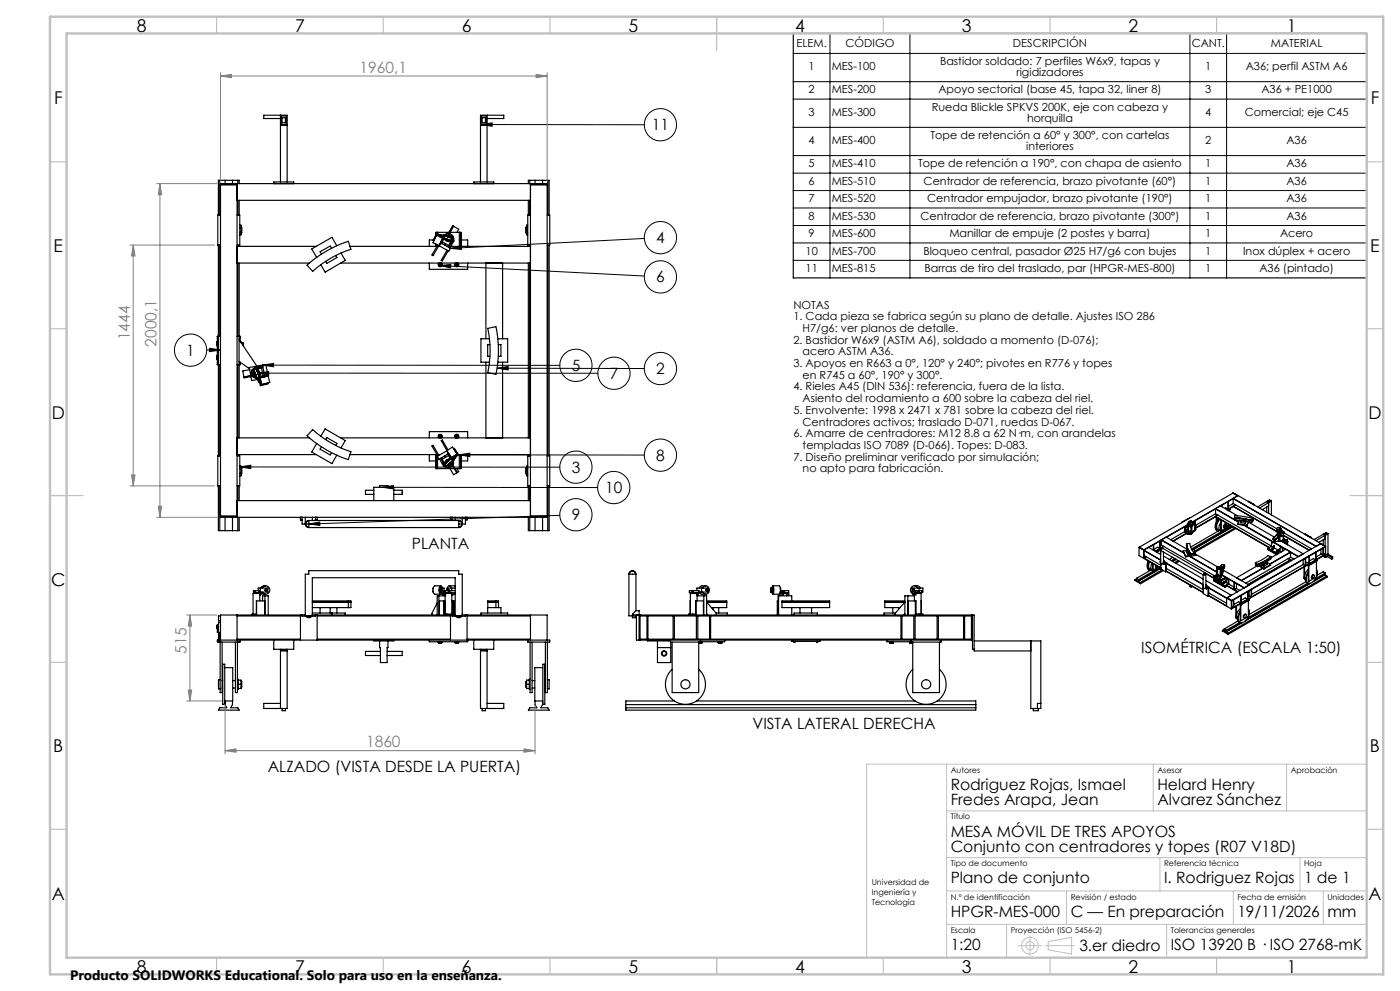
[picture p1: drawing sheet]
<svg xmlns="http://www.w3.org/2000/svg" width="420mm" height="297mm" viewBox="0 0 420 297" stroke-linecap="round" stroke-linejoin="round" font-family="sans-serif">
<defs><g id="words">
<g font-size="5.3">
<text x="41" y="9.5">8</text>
<text x="88.5" y="9.5">7</text>
<text x="138.5" y="9.5">6</text>
<text x="188.5" y="9.5">5</text>
<text x="238.5" y="9.5">4</text>
<text x="288.5" y="9.5">3</text>
<text x="338.5" y="9.5">2</text>
<text x="386" y="9.5">1</text>
<text x="16.2" y="31.3">F</text>
<text x="411.2" y="31.3">F</text>
<text x="16.1" y="75.5">E</text>
<text x="411.1" y="75.5">E</text>
<text x="15.5" y="125.5">D</text>
<text x="410.5" y="125.5">D</text>
<text x="15.4" y="175.5">C</text>
<text x="410.4" y="175.5">C</text>
<text x="16" y="225.5">B</text>
<text x="411" y="225.5">B</text>
<text x="15.5" y="269.8">A</text>
<text x="410.5" y="269.8">A</text>
<text x="41" y="291.5">8</text>
<text x="88.5" y="291.5">7</text>
<text x="138.5" y="291.5">6</text>
<text x="188.5" y="291.5">5</text>
<text x="238.5" y="291.5">4</text>
<text x="288.5" y="291.5">3</text>
<text x="338.5" y="291.5">2</text>
<text x="386" y="291.5">1</text>
</g>
<g font-size="4.7" fill="#808080">
<text x="107.9" y="21.8">1960,1</text>
<text x="39" y="101.9" transform="rotate(-90 39 101.9)">1444</text>
<text x="47" y="103.9" transform="rotate(-90 47 103.9)">2000,1</text>
<text x="56" y="195.9" transform="rotate(-90 56 195.9)">515</text>
<text x="109.8" y="223.9">1860</text>
</g>
<g font-size="4.7">
<text x="195.6" y="39.1">11</text>
<text x="196.9" y="72.9">4</text>
<text x="196.9" y="84.7">6</text>
<text x="55.9" y="106.6">1</text>
<text x="171.5" y="111.2">5</text>
<text x="182.9" y="113.5">7</text>
<text x="196.9" y="112.1">2</text>
<text x="171.5" y="141.7">3</text>
<text x="196.9" y="138.1">8</text>
<text x="181.6" y="147.8">10</text>
<text x="171.5" y="156">9</text>
<text x="123.5" y="164.5">PLANTA</text>
<text x="342.4" y="195.6">ISOMÉTRICA (ESCALA 1:50)</text>
<text x="225.7" y="218.3">VISTA LATERAL DERECHA</text>
<text x="80.3" y="231.5">ALZADO (VISTA DESDE LA PUERTA)</text>
<text x="285.2" y="236.7">Rodriguez Rojas, Ismael</text>
<text x="347.2" y="236.7">Helard Henry</text>
<text x="285.2" y="241.3">Fredes Arapa, Jean</text>
<text x="347.2" y="241.3">Alvarez Sánchez</text>
<text x="285.2" y="250.7">MESA MÓVIL DE TRES APOYOS</text>
<text x="285.2" y="255.3">Conjunto con centradores y topes (R07 V18D)</text>
<text x="285.2" y="264.7">Plano de conjunto</text>
<text x="349.2" y="264.7">I. Rodriguez Rojas</text>
<text x="391.2" y="264.7">1 de 1</text>
<text x="285.2" y="274.7">HPGR-MES-000</text>
<text x="321.2" y="274.7">C — En preparación</text>
<text x="371.2" y="274.7">19/11/2026</text>
<text x="398.2" y="274.9">mm</text>
<text x="285.2" y="284.7">1:20</text>
<text x="323.8" y="284.9">3.er diedro</text>
<text x="351.2" y="284.7">ISO 13920 B · ISO 2768-mK</text>
</g>
<text font-size="4.1" x="21" y="293.7">Producto SOLIDWORKS Educational. Solo para uso en la enseñanza.</text>
<g font-size="3.3">
<text x="238.9" y="14.2">ELEM.</text>
<text x="253.7" y="14.2">CÓDIGO</text>
<text x="303.9" y="14.2">DESCRIPCIÓN</text>
<text x="357.5" y="14.2">CANT.</text>
<text x="381.2" y="14.2">MATERIAL</text>
<text x="242.6" y="21.1">1</text>
<text x="249.5" y="21.1">MES-100</text>
<text x="282" y="19.5">Bastidor soldado: 7 perfiles W6x9, tapas y</text>
<text x="304.9" y="22.7">rigidizadores</text>
<text x="361.6" y="21.1">1</text>
<text x="373.7" y="21.1">A36; perfil ASTM A6</text>
<text x="242.6" y="28">2</text>
<text x="249.5" y="28">MES-200</text>
<text x="281.5" y="28">Apoyo sectorial (base 45, tapa 32, liner 8)</text>
<text x="361.6" y="28">3</text>
<text x="378.4" y="28">A36 + PE1000</text>
<text x="242.6" y="34.8">3</text>
<text x="249.5" y="34.8">MES-300</text>
<text x="279.5" y="33.2">Rueda Blickle SPKVS 200K, eje con cabeza y</text>
<text x="361.6" y="34.8">4</text>
<text x="373.4" y="34.8">Comercial; eje C45</text>
<text x="279.2" y="41.7">Tope de retención a 60° y 300°, con cartelas</text>
<text x="308.1" y="36.4">horquilla</text>
<text x="242.6" y="43.3">4</text>
<text x="249.5" y="43.3">MES-400</text>
<text x="307.8" y="44.9">interiores</text>
<text x="361.6" y="43.3">2</text>
<text x="385.9" y="43.3">A36</text>
<text x="242.6" y="50.1">5</text>
<text x="249.5" y="50.1">MES-410</text>
<text x="275.5" y="50.1">Tope de retención a 190°, con chapa de asiento</text>
<text x="361.6" y="50.1">1</text>
<text x="385.9" y="50.1">A36</text>
<text x="242.6" y="55.4">6</text>
<text x="249.5" y="55.4">MES-510</text>
<text x="277.1" y="55.4">Centrador de referencia, brazo pivotante (60°)</text>
<text x="361.6" y="55.4">1</text>
<text x="385.9" y="55.4">A36</text>
<text x="242.6" y="60.6">7</text>
<text x="242.6" y="65.8">8</text>
<text x="249.5" y="60.6">MES-520</text>
<text x="249.5" y="65.8">MES-530</text>
<text x="276.2" y="65.8">Centrador de referencia, brazo pivotante (300°)</text>
<text x="278.2" y="60.6">Centrador empujador, brazo pivotante (190°)</text>
<text x="361.6" y="60.6">1</text>
<text x="361.6" y="65.8">1</text>
<text x="385.9" y="60.6">A36</text>
<text x="385.9" y="65.8">A36</text>
<text x="242.6" y="71.1">9</text>
<text x="249.5" y="71.1">MES-600</text>
<text x="284.8" y="71.1">Manillar de empuje (2 postes y barra)</text>
<text x="361.6" y="71.1">1</text>
<text x="384" y="71.1">Acero</text>
<text x="241.7" y="76.3">10</text>
<text x="249.5" y="76.3">MES-700</text>
<text x="277" y="76.3">Bloqueo central, pasador Ø25 H7/g6 con bujes</text>
<text x="361.6" y="76.3">1</text>
<text x="372.9" y="76.3">Inox dúplex + acero</text>
<text x="241.7" y="81.5">11</text>
<text x="249.5" y="81.5">MES-815</text>
<text x="277.3" y="81.5">Barras de tiro del traslado, par (HPGR-MES-800)</text>
<text x="361.6" y="81.5">1</text>
<text x="377.8" y="81.5">A36 (pintado)</text>
<text x="238" y="92.5">NOTAS</text>
<text x="238" y="96">1. Cada pieza se fabrica según su plano de detalle. Ajustes ISO 286</text>
<text x="240.8" y="99.5">H7/g6: ver planos de detalle.</text>
<text x="238" y="103">2. Bastidor W6x9 (ASTM A6), soldado a momento (D-076);</text>
<text x="240.8" y="106.5">acero ASTM A36.</text>
<text x="238" y="110">3. Apoyos en R663 a 0°, 120° y 240°; pivotes en R776 y topes</text>
<text x="240.8" y="113.5">en R745 a 60°, 190° y 300°.</text>
<text x="238" y="117">4. Rieles A45 (DIN 536): referencia, fuera de la lista.</text>
<text x="238" y="124">5. Envolvente: 1998 x 2471 x 781 sobre la cabeza del riel.</text>
<text x="240.8" y="120.5">Asiento del rodamiento a 600 sobre la cabeza del riel.</text>
<text x="238" y="131">6. Amarre de centradores: M12 8.8 a 62 N·m, con arandelas</text>
<text x="240.8" y="127.5">Centradores activos; traslado D-071, ruedas D-067.</text>
<text x="240.8" y="134.5">templadas ISO 7089 (D-066). Topes: D-083.</text>
<text x="238" y="138">7. Diseño preliminar verificado por simulación;</text>
<text x="240.8" y="141.5">no apto para fabricación.</text>
</g>
<g font-size="2.4">
<text x="285.2" y="231.6">Autores</text>
<text x="347.2" y="231.6">Asesor</text>
<text x="387.2" y="231.6">Aprobación</text>
<text x="285.2" y="245.6">Título</text>
<text x="285.2" y="259.6">Tipo de documento</text>
<text x="349.2" y="259.6">Referencia técnica</text>
<text x="391.2" y="259.6">Hoja</text>
<text x="261.5" y="265.3">Universidad de</text>
<text x="261.5" y="268.3">Ingeniería y</text>
<text x="285.2" y="269.6">N.º de identificación</text>
<text x="321.2" y="269.6">Revisión / estado</text>
<text x="371.2" y="269.6">Fecha de emisión</text>
<text x="398.2" y="269.6">Unidades</text>
<text x="261.5" y="271.3">Tecnología</text>
<text x="285.2" y="279.6">Escala</text>
<text x="303.2" y="279.6">Proyección (ISO 5456-2)</text>
<text x="351.2" y="279.6">Tolerancias generales</text>
</g>
</g></defs>
<g fill="none" stroke="#000" stroke-width=".35">
<path d="M238 10h172v73.3h-172zM84.1 35.5h-5v-1h7v20M84.1 34.5v20M84.1 37.5h2M84.3 34.7h1.6v2.6h-1.6zM84.6 35.3h1v1.5h-1zM144.1 37.5h2M144.3 34.7h1.6v2.6h-1.6zM144.6 35.3h1v1.5h-1zM146.1 35.5h5v-1h-7v20M146.1 34.5v20M65.9 54v10.4"/>
<path d="M66.1 55.3h5M67.5 54v1M69.7 54v1M71.1 55v100M71.3 54v1M71.8 55v-1h-6.3v10.4M82.1 55v-.5h6v.5M142.1 55v-.5h6v.5M158.5 55v-1h6.2v10.4M158.9 54v1M159.1 55v100M159.1 55.3h5"/>
<path d="M160.5 54v1M162.8 54v1M164.3 54v10.4M65.5 73.4v27.4M65.9 73.4v27.4M66.1 64.4h-.8v9h.8M71.1 64.4h.8v9h-.8M71.1 78.8h21.8M71.1 73.8h23.8M71.1 60h88M71.3 60v4.4M71.3 73.4v.4"/>
<path d="M71.3 78.8v22M71.8 60v4.4M71.8 73.4v.4M71.8 78.8v22M71.9 67.5h.4v2.9h-.4M71.9 68.2h.4M71.9 69.7h.4M72.3 68.1h.2v1.7h-.2M92.1 79.5a34.5 34.5 0 0 1 12.4-7.2l.8 2.4a31.1 31.1 0 0 0-11.5 6.6zM99.5 74.4l-.4-.7-3.1 1.8 .4 .7M100.7 76.6l.4 .6-3.1 1.7-.3-.6M101 73.7l-1.4-2.6-6.1 3.5 1.5 2.5"/>
<path d="M102.2 78.8h56.9M102.3 75.8l1.3 2.2-6.1 3.6-1.3-2.3M105 73.8h26.1M128.8 78.8v1.9h11.5v-1.9M130 71.9h-1.2v1.9M130.2 71.9h.1M130.3 71.8h.1M130.5 71.4h.1M130.8 70.3v-.7h7.5v4.2M130.8 70.8v.1M130.8 73.2v.6M131 70.5l1.8 .9-1.1 2.2-1.8-.9z"/>
<path d="M131 69.9l2.2 1.1-1 2.2-.2-.1 1-1.9-2-1-.9 1.9-.2-.1zM131.1 69.6l-.3 .4M131.3 69.6v.5M131.3 70.3v.3M131.3 73.4v.1M131.3 73.4l-1.7 3 .3 .2 1.8-3M131.6 73.8h.5M131.7 78.8a.6 .6 0 0 0-.1 .9 .6 .6 0 0 0 .9 0 .6 .6 0 0 0-.1-.9M132 78.8l-.4 .3v.5l.4 .3 .5-.3v-.5l-.4-.3M132 70.7l-.1 .2 1 .4M132.1 70.5l.1-.2 4 1.3-.3 .7M132.2 72.7h.1"/>
<path d="M132.4 72.3h.1M132.4 72.8l2.7 1.6-.5 .9-2.9-1.7M132.6 71.2l-.1 .1M132.8 72.5l-.3 .4M133 70.6l.1-.2 .2 .3M133 71.5l.1 .2M133.1 71.3l2.8 1M133.2 71.4l-.6 1 2 1.2 .6-1M133.3 71.5l.5 .1-.1 .3-.5-.1zM133.5 71.5h.1M133.6 70.8l.5-.9 2 1.1-.3 .5M133.6 71.9l.8 .5h.5l.4-.3"/>
<path d="M133.6 73l-.2 .4M133.8 70.8a.99 .99 0 0 1 1.1-.3 .99 .99 0 0 1 .6 .9M133.8 71.5v.1M133.8 71.7l.5 .5 .7-.2-.2 .2 .6 .6 .5-.5M134 70.9l.8-.2 .5 .6M134 70l-.7 .5M134.1 71.6l.2 .3h.5l-.7-.3M134.1 75l-1.7 3 .3 .2 1.7-3M134.1 73.8h.7M134.2 70l1 .1 .8 .9M134.3 71l.4-.1 .3 .3M134.5 70l1.3-2.3 .2 .1-1.3 2.2"/>
<path d="M135 69.6l1.1-1.8 1.5 .9-.5 .9M135.2 73.8h23.9M135.3 72.7l-.3 .1M135.4 72.8l-.8 1.3M135.4 72.2l-.1 .2M135.7 71.7l-.1 .2M135.9 72.2v.1M136 71.2v.4M136 72.1l.2 .1-1.3 2.1M136.7 78.8a.6 .6 0 0 0-.1 .9 .6 .6 0 0 0 .9 0 .6 .6 0 0 0-.1-.9M137 78.8l-.4 .3v.5l.4 .3 .5-.3v-.5l-.4-.3M137.8 69.6v4.2"/>
<path d="M138 69.6l.3 .4M138.3 71.9h2v1.9M145.8 78.8v22.7M150.8 78.8v22.7M158 68.1h-.3v1.7h.3M158 68.2h.3M158 69.7h.3M158.3 67.5h-.3v2.9h.3M158.5 60v4.4M158.5 73.4v.4M158.5 78.8v52.4M158.9 60v4.4"/>
<path d="M158.9 73.4v.4M158.9 78.8v52.4M159.1 64.4h-.8v9h.8M164.1 64.4h.8v9h-.8M164.3 73.4v63.2M164.7 73.4v63.2M146.3 98.4l2.5-.5a33.3 33.3 0 0 1 0 14.3l-2.5-.5a31.4 31.4 0 0 0 0-13.3zM65 102.8h.4M65 103.3h.4M65 106.8h.4M65 107.3h.4M65.2 103.6v2.9"/>
<path d="M65.2 107.6v1.7h.9M65.2 100.9h.3M65.2 102.4h.3M65.2 109.2h.3M65.2 107.7h.3M65.4 102.5h-.4v1.1h.4M65.4 106.5h-.4v1.1h.4M65.5 109.3v27.3M65.5 102.4v1.2M65.5 106.4v1.2M65.5 100.8v8.5M65.9 109.3v27.3"/>
<path d="M66.1 100.8h-.9v1.7M71.1 100.8h1v1.5M71.3 109.3v21.9M71.7 100.9h.4M71.7 109.2h.4M71.7 108.3l3.2 2.3M71.7 101.8l5.3 7.9M71.7 100.8v8.5M71.8 109.3v21.9M72.1 108.5v.8h-1M72.2 102.5l.2 .3M72.4 102.8h.1"/>
<path d="M72.4 102.7h.5l-.1 .6M74.9 110.8l-2.1 .4 .4 1.8 2-.4M75.2 112.7l-2 .3v.2l2.1-.3M75.7 110.9l-.3 1 .6 1.1-.4-.5-.2-.6zM76 110.6l-.2 .2zM76.2 113.1l.7 .2zM76.2 110.7l-.6 .1 .4 2.3 1-.2M76.3 111a1.01 1.01 0 0 0-.3 1.1 1.01 1.01 0 0 0 .9 .7M76.3 111.3v.8l.5 .4M76.4 111.5l.3 .8M76.5 111.6l-.1 .3 .3 .4M76.5 111.5l-.1 .4 .3 .4"/>
<path d="M76.6 110.7h-.3M76.7 110.2h.1M76.7 110.2h.7l-.1 .9-.3-.1 .5 .3 .2 .5M76.7 110.2l-.7 .2 1.6 4.1 .2-.1M76.7 110.2l1.1 2.9M76.9 110.8l.7 .3 .3 .6M77.1 113.2h-.2l.1 .4h.2M77.1 111.3l.3 .5M77.2 110.6h-.3M77.4 110.3l.3 .2zM77.4 110.5l1.1-.2 .4 2.3-1.2 .2M77.4 111.8v.2"/>
<path d="M77.5 113.1l2.3-.5v.2l-2 .5 .5 2.1 2-.5 .1 .1-2.3 .6zM77.7 111.8l-.2 .5M77.7 111.8h.1M77.8 113l.3-.3zM77.9 113.2l.3 1-.2 .1M77.9 111.6l.3 .3-.2 .2-.4-.3zM77.9 112l-.3 .5M77.9 113.4h.2M78 113l-.2 .1M78 113.3l2.4-.6 .5 1.9-2.4 .6zM78.1 113.6h-.1M78.8 109.4l-4 .7 .7 3.9 1.8-.3"/>
<path d="M78.8 109.4l.6 3.3M78.8 109.4l1-.1 .6 3.4M78.8 109.6l-2.4 .5v.2M78.9 110l-1.5 .3M79 113h.1M79.4 112.9h.1M79.5 115h.1M79.9 114.9h.1M145.8 108.5v22.7M146.8 101.5h-2.5v7h2.5M147 103.3h-.7v3.5h.7M149.4 101.5h2.9v7h-2.9"/>
<path d="M149.5 103.3h.8v3.5h-.8M150.8 108.5v22.7M66.1 136.6h-.8v9h.8M71.1 136.6h.8v9h-.8M71.1 131.2h21.8M71.1 136.2h23.8M71.3 136.2v.4M71.8 136.2v.4M71.9 139.7h.4v2.9h-.4M93.8 128.8a32.5 32.5 0 0 0 11.5 6.6l-.8 2.4a34.5 34.5 0 0 1-12.4-7.2zM95 132.9l-1.5 2.6 6.1 3.5 1.4-2.6M96.2 130.7l1.3-2.2 6.1 3.5-1.3 2.3"/>
<path d="M96.4 133.9l-.4 .7 3.1 1.7 .4-.6M97.7 131.8l.3-.7 3.1 1.8-.4 .6M102.2 131.2h56.9M105 136.2h26.1M128.8 131.2v-1.8h11.5v1.8M128.8 136.2v1.9h2M130.8 136.2v4.2h7.5v-4.2M131.3 136.6v.1M131.3 137v3.4M131.6 136.2h.5M131.7 136.5l-1.8-3-.3 .2 1.7 3M131.7 131.2a.6 .6 0 0 1-.1-.9 .6 .6 0 0 1 .9 0 .6 .6 0 0 1-.1 .9"/>
<path d="M131.8 137.5l1.3 2.2 .1-.1M132 131.2l-.4-.2v-.5l.4-.3 .5 .3v.5l-.4 .2M132.2 137.3l.8 1.4M132.5 137.2l.3 .4M133.1 138.4l-.1 .3M133.3 138.8l.2 .3M133.4 136.7l.2 .4M133.6 139.3l.1 .3M133.7 139.9l.3 .1M134 138.6l.2-.3 .4-.2-.4 .2-.2 .3M134.1 135.1l1.6-1.1 1.4 2.1-1.7 1.1zM134.1 135.1l-2.9 1.7 .5 .9 2.7-1.6"/>
<path d="M134.1 136.2h.4M134.2 135.8l.2-.1 1.1 1.7 1.8-1.2-1.2-1.7 .2-.1 1.3 1.9-2.1 1.4zM134.4 134.9l-1.7-3-.3 .1 1.7 3.1M134.5 137.7l.4-.3 .2 .2-.4 .3zM134.5 136h.1M134.6 137.7a.98 .98 0 0 0-1 1.3M134.6 135.9l-.1 .1M134.7 137.9l-.7 .2-.2 .7-.1-.3-.8 .2 .3 .7M134.7 137.9h.1M134.9 136.3v.1M134.9 137.7l.1 .1M135 138.7l-.2 .4h-.3"/>
<path d="M135 137.2l.2 .1M135.2 137.5l-.6-1-2 1.2 .6 .9M135.3 138.5l-.2 .7-.8 .1M135.5 138.3a1.01 1.01 0 0 1-.3 1.1 1.01 1.01 0 0 1-1.1 .1M135.6 138.2l.5 .8-2 1.2-.3-.5M135.7 137v.1M135.7 139.5l1.3 2.2M135.9 139.3l1.3 2.3M135.9 138.1l.1 .8M136 139.1l-.8 .9-1 .1M136.1 137.7l.1 .2-.4 .1M136.3 134.8h.1"/>
<path d="M136.4 136.8l-.1-.1-.8 .6M136.6 137l.1 .2-3.1 2.7-.5-.5 2.2-1.9M136.6 135.2h.1M136.7 131.2a.6 .6 0 0 1-.1-.9 .6 .6 0 0 1 .9 0 .6 .6 0 0 1-.1 .9M136.8 136.2h.5M137 131.2l-.4-.2v-.5l.4-.3 .5 .3v.5l-.4 .2M137.6 136.2h21.5M137.8 136.2v4.2M140.3 136.2v1.9h-2M158.3 139.7h-.3v2.9h.3M158.5 136.2v.4M158.9 136.2v.4"/>
<path d="M159.1 136.6h-.8v9h.8M164.1 136.6h.8v9h-.8M65.5 145.6v13.4h6.3v-4M65.9 145.6v13.4M66.1 154.7h5M67.5 155v4M69.7 155v4M71.1 150h88M71.3 145.6v4.4M71.3 155v4M71.8 145.6v4.4M71.9 140.4h.4"/>
<path d="M71.9 141.8h.4M72.3 140.3h.2v1.7h-.2M90.1 155v.9h.5M90.6 155v2.1h1v-2.1M91.6 155h2.1M91.6 155h-25.5v-100h98v100h-25.4M91.7 157.1h.9M92.6 157.1v1M92.6 156v1.1M92.6 156a1.06 1.06 0 0 0-1 1.1 1.06 1.06 0 0 0 1 1M92.6 156.1a.9 .9 0 0 0-.9 .9 .9 .9 0 0 0 .9 .9M92.6 156h45"/>
<path d="M92.6 158.1h45M93.7 155v1M93.7 155h42.9M94.6 155v1M95.1 155v.9h-.5M112.1 146.9h-2.5v1.3h2.5M112.1 150v-4h6v4M113.9 146v-.4h2.5v.4M118.1 146.9h2.5v1.3h-2.5M130.8 140.2l.3 .2M135 140.4l1.1 1.9 .9-.6M135.1 155v.9h.5"/>
<path d="M135.6 155v1M136.6 155h2.1M136.6 155v1M137.1 140.4l.5 1-.4 .2M137.2 141.6l-.2 .1M137.6 157.1v1M137.6 156v1.1M137.6 156l.8 .3 .3 .8M137.6 156.1l.5 .2 .4 .8M137.6 157.1h.9M138.3 140.2l-.3 .2M138.5 157.1l-.4 .7-.5 .1"/>
<path d="M138.7 157.1l-.3 .7-.8 .3M138.7 155v2.1M139.6 155v2.1h-.9M140.1 155v.9h-.5M158 140.3h-.3v1.7h.3M158 140.4h.3M158 141.8h.3M158.5 145.6v4.4M158.9 145.6v4.4M158.9 155v4M159.1 154.7h5M160.5 155v4"/>
<path d="M162.8 155v4M164.3 145.6v13.4M164.7 145.6v13.4h-6.2v-4M354.5 156.6v.1M354.5 156.6h.1M355.4 159.2l.1 .1M355.4 159.3l.1 .2M355.4 157.9l.1 .9M355.4 159.2v.1M355.4 159.3l-4.2 2.5M355.5 159l.4 .1zM355.5 159v.5"/>
<path d="M355.5 159.5l1 .4-.2 .1M355.5 159.1l-.1 .1M355.6 157.7l.6 .4M355.8 159.6l.4 .2M355.9 159.9l.4 .2M355.9 158.9v.2l1.7 .7M355.9 158.9l1.7 .7M356.1 159.8l.2 .2M356.1 157.5l.1 .1M356.1 159.7l-4.2 2.5M356.1 158.7l-.4 .3-.2-.2M356.1 159.8l-4.1 2.4"/>
<path d="M356.2 158.2l-.7-.4v1M356.2 157.6v.5M356.2 158.2v.4M356.2 159.8h.1M356.2 157.3l.8 .3M356.2 156.9v.4M356.2 156.9l.9 .3M356.2 157.3l-13.1 7.5M356.3 160v.1M356.3 159.8h-.1M356.3 157.3l-6.4 3.7M356.3 159.3l.1 .6 .6 .1 .5-.2"/>
<path d="M356.3 158.7l.2 .2M356.3 158.7l.2 .1M356.4 159.3l.5 .3M356.4 158.8h.1M356.5 156.9h.5l.3 .5a.37 .37 0 0 1-.4 .3 .37 .37 0 0 1-.3-.3l-.4 .2M356.5 158.5l-.1 .2zM356.5 158.6l-.2 .1M356.5 157.9l-.3 .2M356.5 158.1l-.3 .1M356.5 158.4l-.6 .5M356.5 157.7v1.4l.8 .2M356.5 157.7l.8 .3"/>
<path d="M356.6 157.4v.2M356.6 157.6l-.1 .1M356.6 157.6l.7 .3M356.6 159.9l-.3 .2M356.7 156.5h-.1M356.7 160l.5 .1M356.8 160h.4M356.8 160h.1M356.8 157.2l.1 .2zM356.8 156.4l-.6 .5M356.8 156.4l.2 .1M356.8 156.5h.1"/>
<path d="M356.8 156.5l-.5 .4 .8 .3M356.8 156.5v.2M356.8 156.3v.1M356.9 156.5l.7 .1v.6M356.9 156.5l-.4 .4M356.9 155.2l-2.4 1.4M357.1 157.2l-.1 .4M357.1 157.5l-.1 .1M357.2 156.1h.1M357.2 156.4h.1M357.2 160h.1M357.3 160l-.1 .1"/>
<path d="M357.3 156.4l.2 .1M357.3 157.6v1.8l.3 .2M357.3 156.5h.1M357.3 157.5l.3 .2M357.4 156.1l-.2 .4M357.4 156.1l-.3 .4M357.4 156.1l-.3-.1-.3 .4M357.5 156.6h.1M357.5 156.5h-.1M357.5 156.5v.1M357.6 157.7v2.1M357.6 157.2l-.4 .4"/>
<path d="M357.7 157.1v.1M358.5 156.1l.1 .1M358.5 158.3h.1M358.5 157.4h.2M358.5 156.7l.1 .1M358.5 158.8l-.9 .8M358.5 156.9v2.2l-.9 .7M358.5 156.9l-.3-.1-.6 .4M358.5 156.9l-.9 .8M358.5 158.5l.2 .1M358.6 158.3l-.1 .1M358.6 156.2v.5l-.3 .1"/>
<path d="M358.6 156.8v.5M358.6 158.3l-.1 .2M358.6 156.2l-1 .5M358.6 156.8l-.1 .1M358.7 158.6l-.2 .1M358.7 157.4v.5l-.2 .1M358.7 158.6l-.2 .3M358.7 157.4l-.2 .1M364.7 154l-6 3.4M364.7 154.9l-6.1 3.5M364.7 154.9l16.1 9.2M364.7 152.4v1.6"/>
<path d="M364.7 152.4l5.6 3.3M364.7 152.4l1.4-.8 5.2 3M364.7 154l16.8 9.7M364.7 154.9l16 9.2M364.9 155v1.5M365.1 155.1v1.1M365.3 154.4l-6.7 3.9M365.6 155.4l-.7 1.1-.3 1v.9l.6 .7M365.8 155.5l-.7 1.1-.4 1.2 .2 1 .6 .4M365.8 159l-8.6 5M366 155.6l-.7 1-.3 1.2 .3 .8 .8 .5M366.2 156.6l-.5 1.2v.8a1 1 0 0 0 .9 .6 1 1 0 0 0 1-.6l.4-.5"/>
<path d="M366.2 155.7v3.3l.2 .1M366.4 155.9v3.2M366.4 151.8l.1-.4v.5M366.9 159.1l-9.5 5.4M367.1 157.9l.3 .1M367.1 157.9l.2 .2M367.3 157.3l.3 .2M367.3 157.3l-.2 .6M367.3 158.1l.3 .2M367.4 158l.2 .3M367.5 152.4l.2-.2 .7 .4M367.6 157.5l-.2 .5"/>
<path d="M367.8 157.1h-.3l-.4 .4 .1 .6M367.8 157.6l.2-.1 .1 .3-.4 .3zM367.8 157.1l.2 .1M367.8 157.1l-.5 .2M367.9 157.2l-.3-.1-.4 .4-.1 .5 .3 .2M368 157.2l-.4 .3M368 157.2l.2 .3-.2 .6M368 158.1l-.4 .2M368 157.5l-.4 .2 .1 .4M368.4 150.4v2.2zM368.6 153v.1M368.6 157.2v.6l-2.2 1.3"/>
<path d="M368.7 152.5l.3 .1M368.8 157.3l-.2 .1M369 152.6l-.6 .4M369 152.6l-.4 .5M369.4 157.6l-2.1 1.2M369.7 157.8l-11.9 6.9M369.9 157.9l-11.8 6.8M369.9 147.8l1.4 .8M369.9 147.8l-28.1 16.2M369.9 147.8l1.5 .7M370 150.9l-1.5 .9M370 151.8l-1.8 1"/>
<path d="M370 149.4l24.9 14.3M370 149.4l24.8 14.4M370 149.4v1.5M370 151.7v.1M370 150.9l.7 .4M370 151.7l13.3 7.7M370 151.8l13.2 7.6M370.3 155.1l2.8 .3 2.4 .5M370.3 155.1l.1-.6 2.6 .3 3 .6M370.3 155.3l3.2 .3 2 .5 .5-.6M370.3 155.1v.7l2.6 .2 2.6 .6M370.5 158.2l-12.2 7"/>
<path d="M370.5 155.8l1.1 .6M370.7 151.3l-2.6 1.5M370.7 151.3l12.3 7.2M370.7 151.3l-.7 .4M370.8 158.4l-12.3 7.1M371.3 148.6l-13.8 7.9M371.4 157v.2l2.7 .4M371.4 157l2.7 .4M371.4 148.5l-5.3 3.2M371.4 148.5l24.9 14.4M371.4 148.5l-.1 .1M371.6 156.5l-6.9-4-7.2 4.1"/>
<path d="M371.9 155.9l-.5 1.1M372.3 156.1v.5l1.3 .2M372.3 156.1l1.3 .2M372.3 155.9v.2M373.2 157.5l12.5 7.1M373.5 157.5l16 9.3M373.6 156.3v.5M373.7 156.1l-.1 .2M373.9 156.2l-.3 .6M374.1 157.4v.2M374.5 150.3l1.8 .9zM374.5 156.3l-.4 1.1"/>
<path d="M374.6 156.5l7.7 4.5M374.6 156.3l-.5 1.3M375.5 155.9v.7M376 155.4l-.5 .5M376 155.4v.7l-.5 .5M376.3 151.2v.2M380 152v1.5M380 150.3l.6 .4M380 150.3l-2.7 1.6M380.1 150.3l.8-.4 .4 .3-.7 .4zM380.6 150.7v3.1M380.6 150.7l-2.8 1.6"/>
<path d="M380.6 151.6l-1.9 1.1M380.9 149.9v.5M381.4 150.2l-.8 .5M381.4 150.2v4.1M381.4 150.2l-.5-.4-.9 .5M383.2 159.4h.4l.4 .9M383.2 159.4l.4 .9M383.2 159.4v.7M383.5 158.8h.1M383.5 158.8v.4M383.7 158.9l.1 .2zM383.7 159.6l.4 .2"/>
<path d="M383.8 159.8h.1M383.8 158.1h.3l.3 .5M384 158.4v-.3l.3 .5-.8 .2M384.1 159.1l-.3 .2-.5-.2 .2-.5h.7l-.4-.5-.3-.1-.5 .5 .3 .7M384.1 159.1l.1 .1M384.2 159l.2 .1M384.2 159.1l-.7 .1M384.2 159l.1 .5M384.2 159l.1 .1M384.3 159.9l-.4 .1M384.3 159.8l-.5 .1M384.3 159.4l.1 .2 .4 .1"/>
<path d="M384.3 159.1v1.5M384.3 158.9l.5 .7M384.4 159.4l.3 .2h-.2l.1 .2M384.4 159.3l.3 .3M384.4 159.3h.1M384.4 158.6l-.9 .2M384.4 158.6v.3M384.4 159.1v.2M384.4 158.7l.7 .8M384.4 159.2l.1 .1M384.4 159.1h-.1M384.5 159.4l9 5.1"/>
<path d="M384.5 159.8l.1 .1M384.6 159.8v.1M384.6 159.8h.2M384.6 159.3l-.1-.1v.2M384.7 159.8h.1M384.8 159.2h.1M385 159.5h.1M384.8 159.6v.3h-.2M384.9 159.3l.2 .2M385.1 159.5h.1M385.1 159.5l-.1 2.1M385.1 159.5l-.3 .1"/>
<path d="M397.8 159.7v.5M398.4 159.9l-.6-.3-.8 .5M398.4 159.9l-.9 .5M398.4 159.9v6.2M76.7 177.2h-.3v.5M76.7 177.6h1.5M77.4 177.6v.1M77.5 177v-.8h2.9v1.2h-2.6M77.6 177v.6M77.6 177.6v.1M77.7 177.7h-1.5v.2M77.8 177h-1.8v.6h.4"/>
<path d="M77.9 177.9h-2v6.1M78 177.6v.7M78.1 176.2v1.2M78.2 177.5l.6 .5 .9 .1M78.2 177.4v.9h-.3v1.8M78.7 176.2a1.21 1.21 0 0 1 1.8-.3 1.21 1.21 0 0 1 0 1.9 1.21 1.21 0 0 1-1.8-.4M79.5 178.6v5.7M79.7 175.6l-.9 .1-.6 .5M91.6 172.1h.4a.54 .54 0 0 0 .7-.2 .54 .54 0 0 0-.1-.7v-.2h45v.4a.54 .54 0 0 0 .2 .7 .54 .54 0 0 0 .7 0h.2v12.5h-2.1v-11.5h-42.9v11.5h-2.1zM129.9 177.3l.1 .1M130 176.2l-.1 .2M131.7 178.6v5.7"/>
<path d="M132.2 176.2v1.2M132.3 175.6h-1.8a1.67 1.67 0 0 0 0 2.5h1.8M132.4 176.7h.2l-.1 .4zM132.7 177.6h1.8M132.7 176.2a.51 .51 0 0 0-.5-.6 .51 .51 0 0 0-.4 .7 1.27 1.27 0 0 0 .6 1.7l.3-.6M133.1 177.9v.4M133.2 177v-.8h-1.2v1.2h1.1M133.2 177.6v.3M133.5 178.3v5.7M133.5 178.6h-2.3v5.7M133.6 177v.6M133.7 177.9h1.8v6.1"/>
<path d="M133.7 177.9h-.8v.4h.8M133.7 177.6v.3M133.8 177.9v-.2h1.5v.2M133.8 177.6v.1M134 177.6v.1M134.4 177l.1-.4 .1 .4M134.5 177.2h.5M134.8 175.6h1.8M135.3 177.6v.1M135.4 176.2a.65 .65 0 0 0-.8-.6 .65 .65 0 0 0-.5 .8v.6M135.5 176.2v.8M135.9 178.1v.2h-.4"/>
<path d="M136.6 178l-1.1 .1M136.6 177.6l-1.6 .1M136.6 176.2h-2.4v.8M136.6 177h-3.5v.6M188.7 172.1a1.06 1.06 0 0 1 1-1.1 1.06 1.06 0 0 1 1.1 1.1M188.7 172.1v12.5h1M188.7 172.1h2.1M188.8 172.1a.9 .9 0 0 1 .9-.9 .9 .9 0 0 1 .9 .9M190.8 172.1v10.9M208.1 177.2h-.5v.5M208.6 177.6v.1M208.8 177.6l-1.4 .1v.2"/>
<path d="M209.1 177.9h-2v6.1M209.1 177v-.8h3.3v1.2h-2.6M209.1 178.6h2.9v5.7M209.1 178.3v1.8M209.2 177.6v.7M209.4 177.6v.7h-.3M209.6 177v.6M209.8 177h-3v.6h.8M209.8 177.6l.7 .5h1.3M210.1 177.4v.2h-2M210.5 176.2v1.2M210.9 176.2a1.11 1.11 0 0 1 1.6-.3 1.11 1.11 0 0 1 .1 1.6 .96 .96 0 0 1-.9 .6 .96 .96 0 0 1-.8-.7"/>
<path d="M211.1 178.6v5.7M211.8 175.6h-1.3l-.8 .6M231.2 176.2h.7v1.2h-.7zM231.6 176.6v.5zM231.6 176.2l.3-.6 .3 1.2a.98 .98 0 0 1-.4 1.2l-.2-.6M231.7 176.2v1.2M231.8 175.6h2l.3 1-.3 1.5h-2M233.6 178.6v5.7M234 177.6h.6M234.1 176.2v1.2M234.2 177h2.4v.6h-1.2M234.5 177.6v.1"/>
<path d="M234.6 177.7h-.4v.2M234.6 177.9h-.6v.7M234.6 177v1.3h.5M234.9 177v1.3M235.1 177.9h1.5v.4h-.7M235.2 177.2h.2M235.2 177.7h.6v.2M235.2 177v.9M235.5 177.6v.1M236 178.3v.3M236.6 177.9v.4M272.3 178.6v5.7"/>
<path d="M274.3 175.6h1.2l.7 .6M274.3 178.6h-2.8v5.7M274.3 178.3v1.8M274.5 177.9v.4M274.5 177.4h-.9v-1.2h3.3v1.2h-.4M274.6 177.9v-.2h1.5v.2M274.8 177.6v.1M274.9 178.3h-.9v-.4h2.3v6.1M275.2 177v.6M275.3 176.2a1.19 1.19 0 0 0-2 0 1.19 1.19 0 0 0 .7 1.8M275.6 177.2h.2v.5M275.6 177.6h-1.1v-.6h2v.6h-.7"/>
<path d="M275.7 176.2v.8M276 177.6v.1M340.5 173.7l-.1 .2 1.8 1M341 173.3l.1 .8-.6-.4M341 173.3l.6 .4M341 173.5l-.5 .2M341.4 174.3l.6 .3M341.6 173.7v.4M341.6 174.1l-.2 .2M341.7 164l1.4 .8M341.7 164v2.5l1.4 .8M341.8 164l1.3 .8"/>
<path d="M341.8 164h-.1M342 174.6l.2 .3M343.1 164.8l5.1 3.1-5.1-2.9M343.1 164.8v2.5M343.1 167.3l5.2 3M343.2 165v2.2l.6-.4M343.2 166.5l.6 .3M343.8 166.8l-.7 .4 5.2 3M343.8 166.8l4.5 2.6M344.5 168.1v.2M344.5 168.1l-.4 1.5a1.11 1.11 0 0 0 .7 1.2M344.5 164l3.7 2.2"/>
<path d="M344.6 164.1l3.8-2.2 6.8 3.9M344.7 168.2l-.4 1.8 .3 .7 .5 .3M344.9 168.3l-.3 .9 .1 .9 1 .8M345.4 170.7l-4.4 2.6M345.6 168.7l-.3 1.5 .3 .6 .8 .1 1.2-1M345.8 168.8v1.9l.1 .1M345.9 168.9v1.9M346 164.9l.1-1.7v1.8M346.4 170.9l-4.8 2.8M346.7 169.4l.2 .5M346.7 169.6l.3 .2M346.7 169.6l.2 .4"/>
<path d="M346.7 169.4v.4l.3 .2M346.8 169.4l-.1 .2M346.9 170l.3 .1M347 169.8l.2 .3M347 169.6v.2M347.1 169.6l.2 .3M347.2 169.7l.1 .2 .2-.1M347.6 169.9l-.4 .2M347.6 169.9l-1.7 .9M347.9 170.1l-1 .5M348 162.1v2.3zM348 164.4l-.7-.4-1.2 .7"/>
<path d="M348.1 168.3l.1 .3M348.1 168.3l.1 .1M348.2 164.7v4.1l.3 .2 .4-.1M348.2 170.2l-6.6 3.9M348.2 168.3h-.1M348.2 164.8l-1.2 .7M348.2 164.6l-1.3 .8M348.3 170.4l-6.9 3.9M348.3 168.9v1.6l1.4 .9M348.3 164.3l.2 .1M348.4 163.4l-.3 .2M348.4 164.2l-1.8 1.1"/>
<path d="M348.4 161.8l1.4-.8 6.4 3.6M348.4 161.8l6.7 3.9M348.4 161.8v1.6M348.4 164.1v.1M348.4 163.4l.7 .4M348.4 164.2l.2 .2M348.4 164.1l.3 .2M348.4 164.5l-.1 .3M348.5 164.5l-.3 .2 .1 .2M348.5 164.5h.1M348.6 164.4l-.3 .5M348.6 164.4l13 7.3"/>
<path d="M348.6 165.2l12.3 7.1v3.9l.7 .1M348.7 170.8l-6.7 3.8M348.9 169l.3 .2M348.9 168.8h.1M348.9 168.8v.1M348.9 168.8l.3 .2M349 168.8h-.1M349 171l-6.8 3.9M349 165.4l-.1 3.4M349 167.9l.4 .2 .1 .4M349 166.6l11.9 6.9M349.1 163.8l-2.5 1.4"/>
<path d="M349.1 163.8l15.3 8.8M349.1 163.8l-.7 .3M349.2 169v.2M349.5 168.5l-.5 .3M349.5 168.5l.2 .2M349.5 168.8l-.3 .4M349.5 168.8l.2 .1M349.7 168.9v2.5M349.7 168.7h.1M349.7 168.7l-.5 .3M349.7 168.7l-.2 .1M349.7 168.7l.2 .1"/>
<path d="M349.7 168.7l11.2 6.5M349.9 168.8l-.2 .1M349.9 168.8v2.4M349.9 171.2l-.2 .2M349.9 168.9l11 6.3M349.9 170.4l11.1 6.3M349.9 171.1l11.1 6.4M349.9 171.2l11.1 6.4M351.8 167l-1 .7M352.5 167.4l-1.1 .6M352.8 167.6l-1.1 .6M352.9 167.7l-1.1 .6"/>
<path d="M353.5 168l-1.1 .6M353.8 168.2l-1.1 .6M355 165.1l.7 1.6M355 165.1l.7 1.8M355.7 166.7v.2M355.9 164.8l.4 1.4M355.9 165l-.9 .1M355.9 164.8l.4 .8M356 163.1a5.8 5.8 0 0 0 1.4 3.1l.9-.2M356 162.9a5.8 5.8 0 0 0 1.4 3.2M356 162.9h.9a5.3 5.3 0 0 0 1.4 2.9M356 162.9v.6a5.7 5.7 0 0 0 1.4 3.3"/>
<path d="M356.2 164.6h-.1M356.2 164.8h-.3M356.3 165.6v.6M356.6 165.6h-.3M356.8 175.2v.4l.6 .4M356.9 166.1l-.6 .1M356.9 166.7l8 4.6-8.1-4.6M357.2 166.5l-1.5 .2M357.3 166.6l-1.6 .3M357.4 175.5v.5M357.4 166.1v.7M357.5 164.6h.1"/>
<path d="M357.5 164.7l.6-.1 .7 1.6M357.8 175.8l-.4 .2M358.3 165.8v.7M358.3 165.8l-.9 .3M358.3 166.5l-.9 .3M358.7 166.1l6.5 3.8M358.8 166.2l-.5 .1M358.8 166.2v.2l-.5 .1M360.8 175.7l.1 .2M360.8 175.7l.1 .1M360.9 175.6l-.1 .1M361 176.2v1.7l1.4 .8"/>
<path d="M361.5 171.8h-.3l.5 .2-.1 .2a.25 .25 0 0 1-.4 0 .25 .25 0 0 1 0-.4 .25 .25 0 0 1 .4 .1l-.1 .3M361.6 172.1l-.1 .1M361.6 176.1l.1 .1M361.6 176.2v.1M361.6 176.2l.3 .2M361.6 176.3l.3 .2M361.6 171.8l2.5 1.4M361.7 176.2h-.1M361.7 171.9l2.4 1.4M361.8 172l-.2 4.1M361.8 175.3l.3 .1 .1 .5M361.8 174l7.6 4.4-1.4 .8"/>
<path d="M361.9 176.4v.1M362.2 175.9l-.5 .3M362.2 175.9l.3 .1M362.3 176.2l-.4 .3M362.3 176.2h.1M362.4 176.2v2.5M362.5 176h.1M362.5 176l-.2 .2M362.5 176l-.6 .4M362.5 176l.1 .1M362.5 176l5.5 3.2M362.6 176.1l-.2 .1"/>
<path d="M362.6 176.1v2.5M362.6 178.6l-.2 .1M362.6 176.2l5.4 3.1M362.6 177.7l5.4 3.1M362.6 178.5l5.4 3.1M362.6 178.6l5.4 3.1M364.1 172.8l.8-.5-.7 .5M364.1 173.7l1.1 .5M364.1 173.5l1 .6M364.1 173.8l1.1 .7M364.1 172.8v1M364.1 172.8l.1 .1"/>
<path d="M364.2 174l3.3 1.9M364.2 172.8v.2l1.1 .7M364.2 173.9v.2l3.3 1.9M364.2 172.8l1.9 1.2M364.2 172.9v1l-.1-.1M364.3 173.5l.9 .5M364.8 173.4l-.3 .2M364.9 172.5l.2 .1M364.9 173.5l-.3 .1M364.9 172.5l-.7 .4M364.9 171.1h.2M364.9 171.1v1.4"/>
<path d="M365 170.4h.8M365 170.2l.3 .3M365 170.2l1.7 .1M365.1 173.5l.2 .2M365.1 174.1l.7 .2M365.1 174.1l.7 .1M365.2 170.1h.1M365.1 171.1v2.1l.4 .3 .5-.1 .3-.7M365.1 170h.1M365.1 170.5v.2M365.1 172.7l.9 .2M365.1 170l.3 .1"/>
<path d="M365.2 172.7l.8 .2M365.3 172.3h.1M365.2 174.3h.2M365.2 174.5l1 .6M365.2 170.5h.1M365.2 170.5l-.3 .6M365.3 170.4l.3 .3 .5-.2v2l-.4 .2-.4-.2zM365.3 172.2l-.2 .4 .9 .2M365.3 170.7l-.2 .4M365.3 173.6l-.2 .5M365.3 174.2l.1 .3-.3-.1 .2-.1M365.4 170.4h.1"/>
<path d="M365.4 170.4h.5M365.4 170.4l.1 .2 .5-.2M365.5 170.3h.3M365.5 174.3v.2M365.5 174h.1M365.5 174v.6M365.5 174.6h.1M365.7 174.4l.6 .2-.1 .5M365.7 174.3l-.1 .3M365.8 173.5l-.3 .5M365.8 174.2v.1M365.8 174.3l.3 .2"/>
<path d="M365.8 170.4l.9 .1M365.9 173.4l-.3 .6M365.9 174l-.1 .2M365.9 174l-.1 .3M365.9 170.1h.1M365.9 170.1h.2M366 172.8v.1M366.1 173.9l.1 1.2M366.1 170.5h.1M366.1 172.1h.1M366.1 173.9l.1 .1M366.1 170.1h.1"/>
<path d="M366.1 174h.2M366.1 174v.2l-.2-.2M366.2 171.3v1.3l.2 .1M366.2 172.3l-.2 .5M366.2 172.4l-.2 .5M366.2 171.3h.2M366.2 172.7l-.2 .1M366.2 169.9l1 .1M366.2 169.9v.3M366.2 174v1.1M366.2 170.1l-1.1-.1-.1 .2M366.2 170l-1-.2-.1 .2"/>
<path d="M366.3 175l1.2 .8M366.4 171.3v1.4M366.4 169.6l-.1 .3 .8 .1M366.4 169.4l-.2 .5M366.4 175l1.1 .5M366.5 172.3l6.8 3.9M366.6 170.7l-.4 .6M366.6 170.7l-.2 .6M366.6 170.7v1.4M366.6 172.1l-.2 .6M366.6 172.1l.1 .1M366.7 170.5v1.7"/>
<path d="M366.7 170.4h.5M366.7 170.2v2M366.8 174.8h.1M366.8 174.8l.2 .1M366.8 170.7l.3 .3-.3 .7M366.9 174.7h.1M367 174.7v.2M367 170.9l7.7 4.4-1.4 .9M367.1 174.7v.2l-.4-.1M367.1 174.6l-.1 .1M367.1 174.6l-.1 .3M367.2 174.8l-.2 .1-.3-.1"/>
<path d="M367.2 170v.4M367.3 169.3l-.8-.1-.1 .7M367.3 174.4v.3M367.3 169.5l-.2 .5M367.3 169.5h.1M367.3 169.7v.2zM367.3 169.5v-.2l-.2 .6M367.4 169.5l-.2 .5M367.4 169.5l-.2 .9M367.5 175.8v.1M367.5 175.5v.5M367.5 174.3l-.2 .4"/>
<path d="M367.6 173l-1.1-.6 6.7 3.8M367.7 174.5l-.4 .2M367.7 174.2v.3M367.7 174.5l.7 .5M367.7 173l-1.6 .9M367.7 173.4l-1.4 .8v-.2M367.8 173.2h.1M367.8 173.2l.1 .3M367.8 173.1l-1.6 .9M367.8 173.1l-1.5 .9M367.9 174.1l-1.7 1M367.9 174l-1.7 .9-.6-.3"/>
<path d="M367.9 173.1l-.1 .1M367.9 173.5h.1M367.9 173.5h.2M367.9 173.2l.2 .1M367.9 175.5l3.4 1.8M367.9 173.1v.1M368 173.4l-.1 .1M368 175.5l-.5 .4M368 179.2v2.5M368 179.2l1.4 .9M368.1 173.3v.2M368.1 173.5h.1"/>
<path d="M368.1 179.2l1.4 .8M368.1 179.2h-.1M368.1 175.6l-.6 .4M368.4 175l-.9 .5M368.4 173.5v1.5M368.5 175l1.7 1M368.7 173.6v1.2l-1.2 1M369.5 180l-.1 .1M369.5 180v2.5M370 179.8v2.2M370.1 179.7l-.1 2.3M370.2 174.5l.1 2.2"/>
<path d="M370.2 176.7h.1M370.9 176.4l1 .5M370.9 174.9v1.3l-.6 .5M372.3 178.5v2.2zM374.3 177.3h.1l-.1 2.3zM374.3 179.6l-.7-.4-1.2 .7M374.6 179.5l.2 .1M374.7 177.1v1.3l.7 .5M374.8 178.5l-.4 .2M374.8 179.6l-2.5 1.7M374.8 179.6l-2.5 1.5M375.4 176.7v2.2"/>
<path d="M375.5 176.6l-.1 2.3M376.6 168.7l.6 .5M376.6 168.7v.6l.6 .5M377 169.6l-6.1 3.6 1.5 .8 6.4-3.7M377.2 169.2v.6M377.6 169.6l1.6 .9M377.9 169.5l1.3 .8M378.4 169.3l.7 .4M378.8 170.3l-6.4 3.7M378.9 169l.2 .2M379.1 169.2v.5M379.2 170.3v.2"/>
<path d="M379.9 168.5l.2 .1M379.9 168.4l1.3 .8M380.1 168.6v.6l-1 .5M380.1 168.6l-1 .6M380.4 164.5l2.8 1.6M380.4 164.6l2.7 1.6M380.4 164.3v.4l2.6 1.5M380.4 164.3l3 1.7M381.2 169.2l-2 1.1M381.2 169.2l-2 1.3M381.2 166.8l-.8-.3-1.8 1.3-2 .9M381.2 166.8l-1.5 1.2-2.5 1.2"/>
<path d="M381.2 166.9l-1.1 .9-2.4 1.3-.5 .2-.6-.5M381.2 166.8l-.1 .8-1.9 1.3-2 .9M381.5 162.2v1.5M381.5 163.7l.5 .3M381.5 163.7l-1.1 .6M381.5 164.5l.2 .2 .3-.2M381.5 164.4l.1 .3 .4-.1M381.5 164.4l.1 .2M381.5 164.4l.3 .1M381.5 164.5l.1 .1M381.6 164.6l.2 .1M381.6 164.4h.2"/>
<path d="M381.6 162.3l-.1 .2 .3 .1M381.7 162.3l.1 .2M381.8 162.6l.1-.1-.1 .1M381.8 162.5v.1M381.8 164.5v.2M381.8 164.4h.1M381.8 164.3v.1M381.8 162.4v.1M381.8 164.3l.2 .1M381.9 161.4v.2M381.9 161.6h.1M381.9 162.6h.1"/>
<path d="M382 162.5l-.1 .1M382 164.4v.2M382 164.4l-.2 .1M382 164.6l-.2 .1M382.2 162.3v.1M382.2 162.1v.3M382.3 164.2l-.3 .2M382.3 163.5l-.5 .8M382.3 163.5l-.3 .9M382.3 163.5v.7M382.3 164.2l1.3 .8M382.8 161.5l-.9 .1"/>
<path d="M382.9 165.4l.1 .2 .4-.2M382.9 165.2h.4M382.9 165.3l.2 .2 .3-.2M382.9 165.2l.3 .1M382.9 165.2l.1 .2M383 165.4l.2 .1M383 165.1v.3M383.1 165l.2 .1zM383.2 165.3v.2M383.3 160.1v.9M383.3 160.1l-1.4 1.3M383.3 165.1h.1"/>
<path d="M383.3 165.1v.1M383.3 165.1l.1 .1M383.4 165.2v.2M383.4 165.2l-.2 .1M383.4 165.4l-.2 .1M383.5 160.8l-1.3 1.4zM383.5 162.1l.1 .1M383.6 160.3v1.9M383.6 162l-1.4 .4M384 164.5v.7M384 165.2l-.4 .2M384 164.5l-.4 .9"/>
<path d="M384 164.5l-.2-.1-.2 1M384 165.2l.4 .2M384 160.3v1.8l-.4 .1M384 160.3h-.4M384.2 163.8l-.1 .1 .2 .2M384.2 162.1l6.7 3.9M384.2 163.8l.1 .1M384.3 163.9v.2M384.4 164.1h.1M384.4 163.9h-.1M384.4 163.9l-.1 .2M384.7 164.1v1.1"/>
<path d="M384.9 164.2v.9M385 160.5l-1 .1M385 160.5l-1 .2M385 160.5v1.5l-1 .1M385.1 161.3l.1 .4M385.1 161.4l.1 .2M385.1 160.4l7.7 4.5M385.1 160.5l7.6 4.5M385.2 161.7l-.2 .2M385.2 161.6l-.2 .1M385.2 161.7l-.2 .1M385.2 161.6v.1"/>
<path d="M385.3 161.6v.6l-.4 .3M385.3 161.9l.8-.2v.3M385.3 161.9l.9 .5M385.6 162h.6l.1 .3M386.1 161.8l-.8 .1M386.2 162.5l-.5 .4M386.2 162.5h.1M386.3 163.1l-.1 .1M386.3 162.5v.8M386.3 162.5l-.7 .3 .6-.3M386.3 162.5l-.9 .3M386.3 162.3l-.1 .1"/>
<path d="M386.3 162.3v.2M387.2 165.4v1.6M387.2 167.8v.1M387.2 165.4l-6.3 3.6M387.2 165.4l-1.4-.8-4.6 2.6M387.2 167l-13.5 7.8M387.2 167.8l-12.8 7.4M387.2 167.9l-12.7 7.3M387.2 167.8l-.7-.4 1 .6M387.2 167l1 .6M387.2 167.9l.2 .1M389.5 166.8l-2.3-1.3-6.2 3.6"/>
<path d="M390.9 167.7v1.3l.7 .6M391 169.2l-15.5 8.9M391.2 169.9v3.5l.2 .1M391.4 173.5h.1M391.4 169.8v2.7M391.4 173.4v.1M391.5 160.1l1.8 .9zM391.6 167.3v2.3M391.7 167.3l-.1 2.3M391.7 168.8l.3-.2 .7 .3M391.9 174.3l-17.2 9.9M392.3 169.3l.4 .2"/>
<path d="M392.4 174.7l-18.1 10.5M392.5 171.4l-.5 .9-.3 1 .1 .9 .6 .5M392.5 170.7l-.8 1-.4 .8v.9l.4 .5M392.5 169.2l.2 .1M392.5 169.4l.1 4.8M392.6 169.5v4.7M392.7 166.7v2.2zM392.7 169.3v.2M392.9 174.8l-19 11M393.2 174.8l-19.6 11.3M393.3 161v.2M393.8 172.5l.4-.1 .1 .2-.4 .7a.4 .4 0 0 1-.4-.3 .4 .4 0 0 1 .3-.5z"/>
<path d="M394.2 172.4l-.4-.1-.3 .3-.1 .5 .3 .3M394.7 167.8l-.7-.4-1.2 .7M394.7 165.5v2.3zM394.9 170.7l.4 .7-.2 1.3-.7 1.2-1.1 .8a1.14 1.14 0 0 1-1.3-.4 1.14 1.14 0 0 1 0-1.3l.5-1.2M394.9 168.2v4.7l-2.3 1.3M395 167.7l.3 .1M395.3 167.8v.2l-2.6 1.5M395.3 167.8l-2.6 1.5M396.3 164.6v1.3l.6 .6M396.3 162.9l-28.2 16.3M396.3 162.9l1.3 .9M396.3 162.9l1.4 .8"/>
<path d="M396.3 166.1l-1.5 .9M396.9 164.2v2.3M397 160.1l.5 .3M397 166.6l.5 .5M397 161.7v1.6M397 160.1l-2.8 1.6M397 164.2l-.1 2.3M397 165.8l.6 .3M397.1 160.1l.7-.4 .5 .2-.8 .5zM397.4 172.3l-3.4 2M397.4 172.3l.6 .3M397.5 160.4v3.3"/>
<path d="M397.5 166.3v.8M397.5 160.4l-2.7 1.6M397.5 161.4l-1.9 1.1M397.6 171.7l-2.9 1.7M397.6 171.7v.4M397.6 172.1l-3.3 1.9M397.6 171.7l-.7-.3-1.8 1M397.6 172.1l-.2 .2M397.6 167v.1M397.6 163.8l-28.1 16.2M397.6 163.9l-28.1 16.2M397.6 166.2l-28.1 16.3"/>
<path d="M397.6 166.1l-28.1 16.2M397.7 163.7l-.1 2.5M397.7 163.7l-.1 .1M397.7 166.2h-.1M398 172.6l-29.7 17.2M398 172.6l.1 .4-29.7 17.1M398 166.8h.1M398 166.8l-.4 .3M398.1 166.3l1.4 .8M398.1 166.8l1.4 .8M398.1 166.3v.5M398.1 166.8l-.6 .3"/>
<path d="M398.4 166.1l1.4 .8M398.4 166.1l-.3 .2M399.5 167.1v.5M399.8 166.9l-.3 .2M399.8 166.9v.5l-.3 .2M65 187.9h.4M65.3 191.8v.6h6.6v-.6M65.4 187.4h-.4v.9h.2M65.5 187.3l-.1 .8M65.5 191.1h.6M65.5 191.6h.6M65.5 188.1h-.3v1.4h.9"/>
<path d="M65.6 192.4h.1M65.6 192.4h.4M66 192.4h.1M66 189.5v1.6M66 191.6v.2M66 192.4v15.2h.6v-15.2M66.1 184.6h-.6v1.5h.6M66.1 186.6h-.6l.1 5.2M66.8 199.1h.6v12h-.6zM70.6 192.4v15.2h.6v-15.2M71.1 191.6h19M71.1 184.6h19"/>
<path d="M71.1 184.3v7.5M71.3 192.4h.1M71.3 192.4h.4M71.7 192.4h.1M72.1 191.8l-.2 .4M76 184v.3M76.9 184h-1.3v.3M76.9 184.3v-4.2h2.5v4.2M77 180.1v4.2M78.8 180.1v-1.5h1.7v5.7M82.1 191.8v2.8h6v-2.8M84.1 195.1h2"/>
<path d="M84.1 194.6v17.7M84.3 194.6v.3h1.6v-.3M86.1 194.6v17.7h-7v-1.5h5M90.1 184.3v7.5M90.6 184.3h-24.5v7.5M91.6 184.3h-1v.4h1.2l.6 .4h.6l.5-.4h1.1v-.4h-.9M92 184.7h1.3l-.7 .3zM93.7 180.5h11.6M93.7 180.1h10.8M93.7 182.1h2.3M93.7 183.7h9.9v.6M94.6 184.3h41"/>
<path d="M95.1 184.3v7.5M95.1 191.6h40M95.1 184.6h40M96 182.1h8.5M96 182.1v1.6M99.1 182.1v1.6M99.6 183.7v.6M101.1 182.1v1.6M104.5 180.1h.8v2h-.8M104.5 180.1v2M112.1 191.8v.3h6v-.3M113.9 192.1v2h.2v4.5h2v-4.5h.3v-2"/>
<path d="M114.1 195.2h-4.5v1.3h4.5M116.1 195.2h4.5v1.3h-4.5M128.8 191.8v.5h11.5v-.5M131.2 184.2l-.1 .1M131.2 180.7l-1.6 3.1v.5M131.4 192.3h1.2M131.6 192.5v.3h.9v-.3M131.8 184.3v-4.2h1.6v4.2M132 192.5v.3M133.1 180.1v4.2M133.4 184h2.7v.3M134.1 184v.3"/>
<path d="M135.1 184.3v7.5M135.5 180.1h.7v4.2M135.9 180.1v3.9M136.4 192.3h1.2M136.6 184.3h-1v.4h1.2l.6 .4h.6l.5-.4h1.1v-.4h-.9M136.6 192.5v.3h.9v-.3M136.9 184.7h1.4l-.7 .3zM137 192.5v.3M139.6 184.3h24.5v7.5M140.1 184.3v7.5M140.1 191.6h19M140.1 184.6h19"/>
<path d="M142.1 191.8v2.8h6v-2.8M144.1 194.6v17.7h7v-1.5h-5M144.1 195.1h2M144.3 184.3v-.6h8v.6M144.3 194.6v.3h1.6v-.3M146.1 194.6v17.7M146.3 182.1h2.5M146.3 180.5h3.2M148.8 180.1h.7v2M148.8 182.1h1.5v1.6M148.8 180.1h-2.5v3.6M148.8 180.1v2"/>
<path d="M158.3 191.8v.6h6.6v-.6h-99.7l.1 .4M159 192.4v15.2h.6v-15.2M159.1 184.3v7.5M162.8 199.1h.6v12h-.6zM163.6 192.4v15.2h.6v-15.2M189.7 184.7v.4h1.2M189.7 184.7h1.2M190.8 183l-.5 .5a.45 .45 0 0 0-.4 .3 .45 .45 0 0 0 0 .5M190.8 183h.9v1.3M191.7 191.8h.1M191.7 184.3h-2v.4M191.7 184.3v7.5"/>
<path d="M192 191.6h99.4M192 184.6h99.4M192 184.3v7.5M194.1 184.6v7M194.2 191.8v.3h6.5v-.3M194.4 184.6v7M197.2 192.1v6.5h4v-6.2M197.2 194.1h4M201.1 191.8v.6h9v-.6M201.9 184.6v7M202.3 184.6v7M207.1 180.1l-.1 3.9"/>
<path d="M207.8 184v.3M208.7 184h-2.1v.3M208.7 184.3v-4.2h2.3v4.2M208.8 180.1v4.2M208.9 184.6v7M209.3 184.6v7M209.8 192.5v.3M210.3 192.5v.3M210.5 192.5v.3h-.9M210.6 192.3l-1 .2v15.1h-8v-15.2M212 180.1h6v2h-2.4M212 183.9l.3 .4"/>
<path d="M212 180.4l2.9 3.4v.5M212 184.2l.1 .1M212 180.5h6M212.9 184.6v7M213.2 184.6v7M213.4 182.1h2.2M213.9 182.1v.5M214.8 183.7h3.4v.6M215.4 192.3h1.2M215.5 192.5v.3h1v-.3M215.6 182.1v1.6M215.8 192.5v.3"/>
<path d="M216.3 192.5v.3M217.4 191.8v.5h-7.3M233.4 180.1h-.2v4.2M234.6 180.5h14.3M237.5 191.8v.4h8.5v-.4M237.5 180.1v-1.5h-4.1v5.7M237.5 182.1v2.2M238.1 192.2v.2h.4v-.2M238.2 184.3v-.6h7v.6M240 182.1h-5.4v-2h14.3v2h-5.4M240 182.1h3.5M240 182.1v1.6"/>
<path d="M243.5 182.1v1.6M244.9 192.2v.2h.4v-.2M265.4 180.5h6.1l-3 3.3v.5M266 191.8v.5h7.3M266.8 192.3h1.2M266.9 192.5v.3h1.1v-.3M267.2 192.5v.3M267.7 192.5v.3M267.8 182.1h2.3M267.8 182.1v1.6M268.6 183.7h-3.4v.6M269.6 182.1v.5"/>
<path d="M270.3 184.6v7M270.6 184.6v7M271.5 180.1h-6.1v2h2.4M271.5 183.9l-.4 .4M271.5 184.2l-.1 .1M272.5 184.3v-4.2h2.3v4.2M272.8 192.3l1 .2v15.1h8v-15.2M272.9 192.5v.3h.9M273.2 192.5v.3M273.3 191.8v.6h9v-.6M273.7 192.5v.3M274.1 184.6v7"/>
<path d="M274.5 184.6v7M274.6 180.1v4.2M274.8 184h2.1v.3M275.7 184v.3M276.3 180.1l.1 3.9M281.1 184.6v7M281.5 184.6v7M289.1 184.6v7M289.4 184.6v7M291.4 184.3v7.5M291.7 184.3v10.3h.5M291.7 191.8h-100.8v-7.5h101.3v10.8h17"/>
<path d="M292.2 192.1h20v20.2h-3v-20.2M366.8 188.9l-.1 .2 1.7 1M367.2 188.5l.2 .8-.6-.4M367.2 188.5l.7 .4M367.2 188.7l-.4 .2M367.7 189.5l.6 .3M367.9 188.9v.3M367.9 189.2l-.2 .3M368 181.7l1.4 .8M368.3 189.8l.1 .3M369.4 180.1v2.4M369.5 181.6l.5 .4"/>
<path d="M369.5 182.5h-.1M370.8 181.7v3.5l.1 .1M370.9 185.3h.1M370.9 181.6v2.7M370.9 185.2v.1M371.3 185.7h.1M371.4 186.1l-4.2 2.4M371.9 181l.4 .3M372 186.5l-4.1 2.4M372.1 183.2l-.6 1-.2 1a1.29 1.29 0 0 0 .6 1.3M372.1 182.5l-.8 .8-.4 .9v.9l.4 .6M372.1 181l.2 .1"/>
<path d="M372.1 181.1v4.8l.2 .2M372.3 181.3v4.8M372.3 181.1v.2M372.3 180.7l-.7-.4-1.5 .9M372.4 186.6l-4.5 2.6M372.7 186.6l-5 2.9M373.5 184.2a.43 .43 0 0 1 .5 .4 .43 .43 0 0 1-.4 .5 .38 .38 0 0 1-.5-.2 .38 .38 0 0 1 .2-.5zM373.8 184.2l-.3-.1-.4 .4-.1 .5 .2 .1M374.5 182.5l.3 .7-.3 1.7-1 1.3-.8 .4a1.26 1.26 0 0 1-1.3-.7 1.26 1.26 0 0 1 .2-1.4l.5-1M374.5 180v4.7l-2.2 1.4M66 203.7h-.5v2.7h.5M66.6 204h.2"/>
<path d="M66.6 206.2h.2M67.4 200.1h2.4v10h-2.4M67.5 210.1v1.1l.5 .9h-2.1l-.4 .7h6.3l-.5-.7h-2.1l.5-.9v-1.1M69.8 204h.8M69.8 206.2h.8M71.2 203.6h.3v3h-.3M71.5 203.8h.8v2.5h-.8M71.5 205.1h.8M72.3 204.3h.2v1.6h-.2M84.6 212.3v.7h1v-.7M144.6 212.3v.7h1v-.7M158 204.3h-.3v1.6h.3"/>
<path d="M158 205.1h.8M158.8 203.8h-.8v2.5h.8M159 203.6h-.2v3h.2M159.6 204h.8M159.6 206.2h.8M160.5 210.1v1.1l.5 .9h-2.1l-.4 .7h6.2l-.4-.7h-2.1l.6-.9v-1.1M162.8 200.1h-2.4v10h2.4M163.4 204h.2M163.4 206.2h.2M164.2 203.7h.5v2.7h-.5M187.7 212.1h105M187.7 211.2h105"/>
<path d="M201.6 200.6a6 6 0 0 0-.3 8.7 6 6 0 0 0 8.7 0 6 6 0 0 0-.4-8.7M202.3 210.1h-14.6v2.7h105v-2.7h-11.5M209 210.1h65.5M273.8 200.6a6 6 0 0 0-.3 8.7 6 6 0 0 0 8.7 0 6 6 0 0 0-.4-8.7M310 212.3v.7h1.5v-.7M312.2 210.8h-1v1.5"/>
<circle cx="132" cy="79.3" r=".3"/>
<circle cx="135.4" cy="72.3" r=".16"/>
<circle cx="135.7" cy="71.8" r=".14"/>
<circle cx="137" cy="79.3" r=".31"/>
<circle cx="137" cy="79.3" r=".3"/>
<circle cx="76.5" cy="110.6" r=".14"/>
<circle cx="77" cy="110.5" r=".15"/>
<circle cx="132" cy="130.8" r=".31"/>
<circle cx="132" cy="130.8" r=".3"/>
<circle cx="133.3" cy="139" r=".15"/>
<circle cx="133.6" cy="139.5" r=".14"/>
<circle cx="137" cy="130.8" r=".32"/>
<circle cx="137" cy="130.8" r=".3"/>
<circle cx="79.8" cy="176.8" r=".24"/>
<circle cx="211.9" cy="176.8" r=".23"/>
<circle cx="274.2" cy="176.8" r=".23"/>
<circle cx="361.4" cy="172" r=".34"/>
<circle cx="365.3" cy="174.4" r=".13"/>
<circle cx="367.8" cy="173.4" r=".1"/>
<circle cx="381.7" cy="164.3" r=".09"/>
<circle cx="199.2" cy="195.8" r=".8"/>
<circle cx="199.2" cy="195.8" r=".62"/>
<circle cx="205.6" cy="205.1" r="1.36"/>
<circle cx="277.8" cy="205.1" r="1.37"/>
</g>
<g fill="none" stroke="#000" stroke-width=".3">
<path d="M238 16h172M249 10v73.3M273 10v73.3M357 10v73.3M368 10v73.3M144.3 37.3l3.3-.5v1zM144.3 37.3l49 .1M238 24.5h172M238 29.7h172M238 38.2h172M238 46.6h172M238 51.9h172"/>
<path d="M238 57.1h172M131.9 79.6l3.3-.3v1zM131.9 79.6l61.4 3.1M135.1 74.4l3.3-.6v1zM193.3 71.5l-58.2 2.9M238 62.3h172M238 67.6h172M238 72.8h172M238 78h172M62.8 104.4l3.3 .5-3.3 .5zM66.1 104.9h-4.1M77.3 111.8l3.3-.5v1.1z"/>
<path d="M77.3 111.8l102.1 .1M78.8 109.4l3.3-.5v1zM78.8 109.4l89.2 .1M149.1 110.3l3.3-.4v1zM149.1 110.3l44.2 .2M71.9 139.9l3.3-.5v1zM71.9 139.9l96.1 .1M137.6 136.3l3.3-.5v1zM137.6 136.3l55.7 .1M92.6 157.1l3.3-.6 .1 1zM114.8 146l3.3-.5v1zM114.8 146l64.5 .1"/>
<path d="M168 154.4l-75.4 2.7"/>
<circle cx="198.1" cy="37.4" r="4.8"/>
<circle cx="198.1" cy="71.2" r="4.8"/>
<circle cx="198.1" cy="83" r="4.8"/>
<circle cx="57.2" cy="104.9" r="4.8"/>
<circle cx="172.8" cy="109.5" r="4.8"/>
<circle cx="184.2" cy="111.9" r="4.8"/>
<circle cx="198.1" cy="110.4" r="4.8"/>
<circle cx="198.1" cy="136.4" r="4.8"/>
<circle cx="172.8" cy="154.3" r="4.8"/>
<circle cx="172.8" cy="140" r="4.8"/>
<circle cx="184.1" cy="146.1" r="4.8"/>
</g>
<g fill="none" stroke="#808080" stroke-width=".3">
<path d="M66.1 22.8l3.3-.5v1zM66.1 21.8v32.2M66.1 22.8h98M160.8 22.3l3.3 .5-3.3 .5zM164.1 21.8v32.2M47 55h18.1M48 55l.5 3.3h-1zM48 55v100M39 73.4h25.3M40 73.4l.5 3.3h-1zM40 73.4v72.2M39 145.6h25.3"/>
<path d="M39.5 142.3h1l-.5 3.3zM47 155h18.1M47.5 151.7h1l-.5 3.3zM56 184.3h9.1M57 184.3l.5 3.3h-1zM57 184.3v25.8M56 210.1h10.5M56.5 206.8h1l-.5 3.3zM67.5 211.1v14.9M160.5 211.1v14.9M67.5 225l3.3-.6v1.1zM67.5 225h93"/>
<path d="M157.2 224.4l3.3 .6-3.3 .5z"/>
</g>
<g fill="none" stroke="#c0c0c0" stroke-width=".3">
<path d="M284 229v58M346 229v14M386 229v14M410 229h-150v58M284 243h126M284 257h126M348 257v10M390 257v10M284 267h126M284 277h126M302 277v10M320 267v10"/>
<path d="M350 277v10M370 267v10M397 267v10M305.5 283.4h7M309 280.4v6M313.5 283.4h9M314.5 282.2l7-1.3v5l-7-1.2z"/>
<circle cx="309" cy="283.4" r="2.49"/>
<circle cx="309" cy="283.4" r="1.25"/>
</g>
<g fill="none" stroke="#c0c0c0" stroke-width=".35">
<path d="M65 5v5M115 5v5M165 5v5M215 5v10M265 5v5M315 5v5M365 5v5M15 48.5h5M410 48.5h5M15 98.5h5M410 98.5h5M15 148.5h10"/>
<path d="M405 148.5h10M15 198.5h5M410 198.5h5M15 248.5h5M410 248.5h5M65 287v5M115 287v5M165 287v5M215 287v5M265 287v5M315 287v5M365 287v5"/>
</g>
<path d="M15 5h400v287h-400zM20 10h390v277h-390z" fill="none" stroke="#c0c0c0" stroke-width=".7"/>
<path d="M62.8 104.4l3.3 .5-3.3 .5zM149.1 110.3l3.3-.4v1zM71.9 139.9l3.3-.5v1zM135.1 74.4l3.3-.6v1zM78.8 109.4l3.3-.5v1zM131.9 79.6l3.3-.3v1zM77.3 111.8l3.3-.5v1.1zM137.6 136.3l3.3-.5v1zM92.6 157.1l3.3-.6 .1 1zM114.8 146l3.3-.5v1zM144.3 37.3l3.3-.5v1z" fill="#000"/>
<g fill="#808080">
<path d="M67.5 225l3.3-.6v1.1zM157.2 224.4l3.3 .6-3.3 .5zM66.1 22.8l3.3-.5v1zM160.8 22.3l3.3 .5-3.3 .5z"/>
<path d="M56.5 206.8h1l-.5 3.3zM57 184.3l.5 3.3h-1zM47.5 151.7h1l-.5 3.3zM48 55l.5 3.3h-1zM39.5 142.3h1l-.5 3.3zM40 73.4l.5 3.3h-1z"/>
</g>
<use href="#words"/>
</svg>
